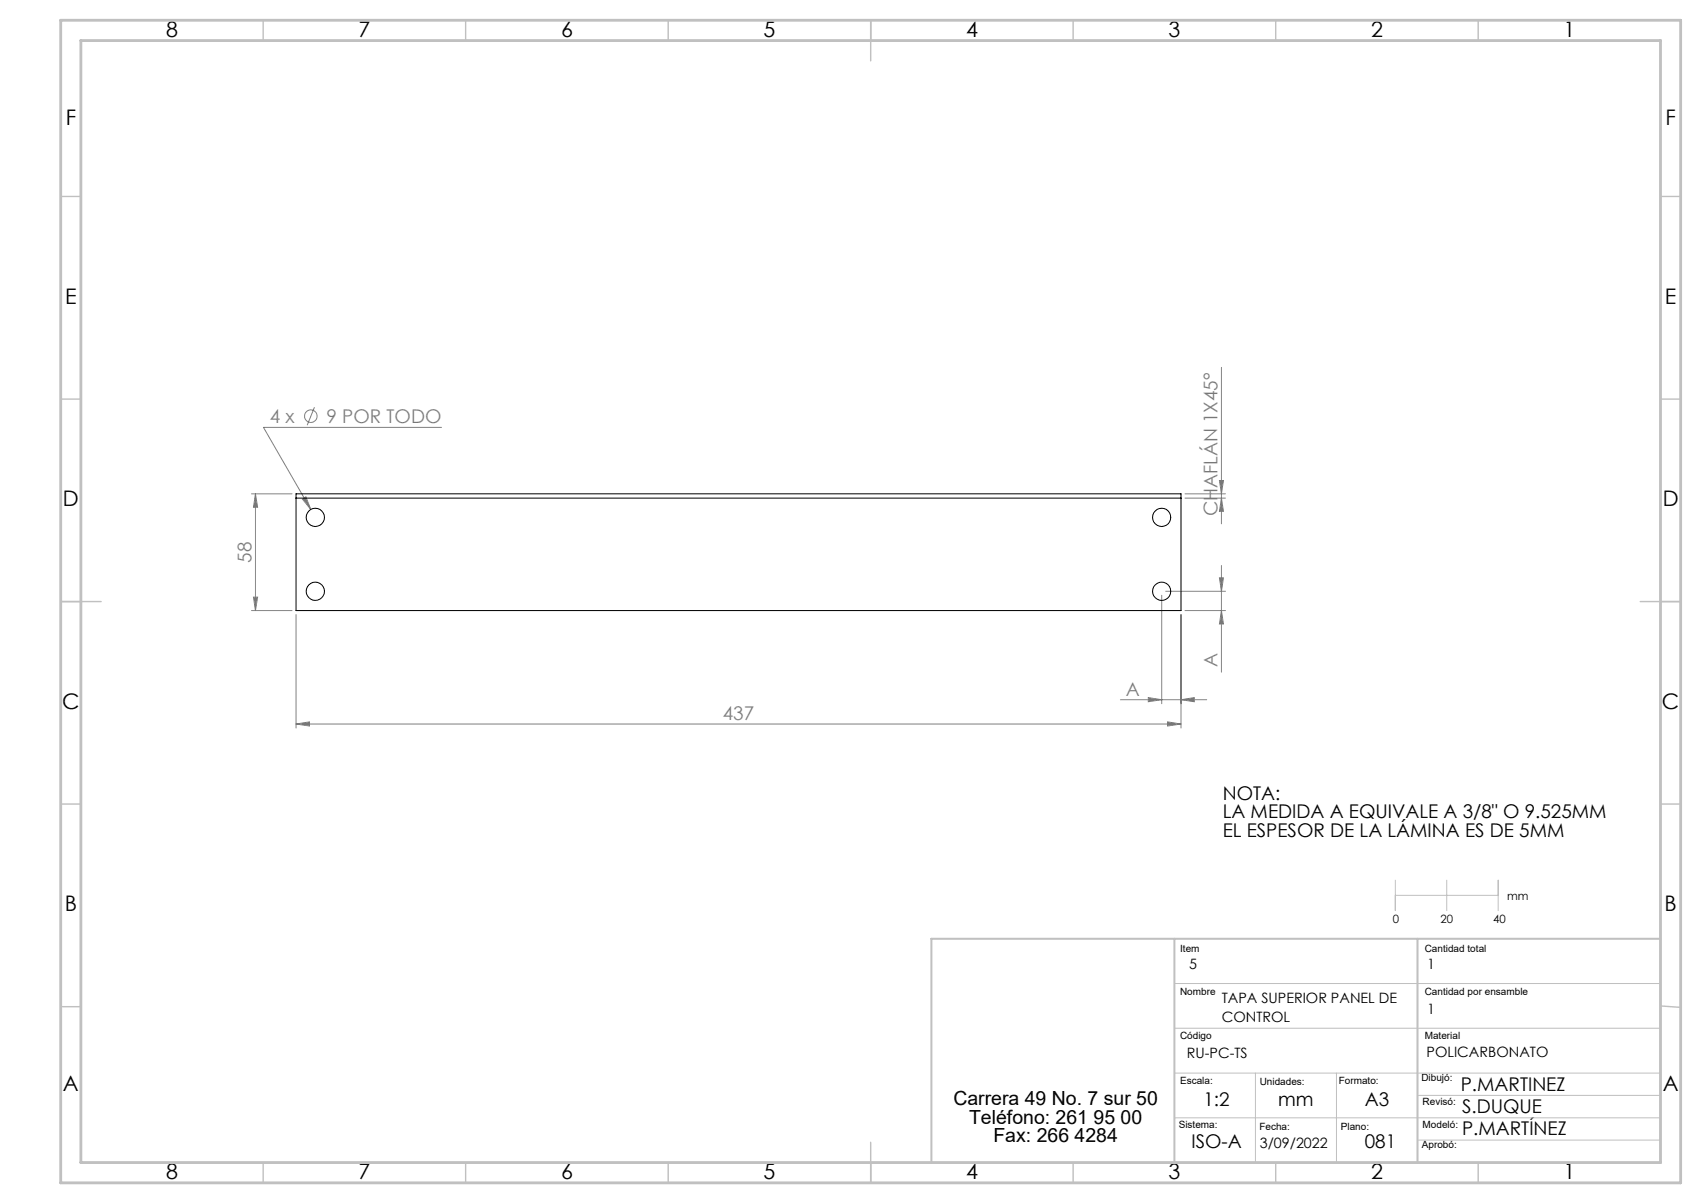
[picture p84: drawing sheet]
<svg xmlns="http://www.w3.org/2000/svg" width="420mm" height="297mm" viewBox="0 0 420 297" stroke-linecap="round" stroke-linejoin="round" font-family="sans-serif">
<defs><g id="words">
<g font-size="5.3">
<text x="41" y="9">8</text>
<text x="88.5" y="9">7</text>
<text x="138.5" y="9">6</text>
<text x="188.5" y="9">5</text>
<text x="238.5" y="9">4</text>
<text x="288.5" y="9">3</text>
<text x="338.5" y="9">2</text>
<text x="386" y="9">1</text>
<text x="16.2" y="30.8">F</text>
<text x="411.2" y="30.8">F</text>
<text x="16.1" y="75">E</text>
<text x="411.1" y="75">E</text>
<text x="15.5" y="125">D</text>
<text x="410.5" y="125">D</text>
<text x="15.4" y="175">C</text>
<text x="410.4" y="175">C</text>
<text x="16" y="225">B</text>
<text x="411" y="225">B</text>
<text x="15.5" y="269.3">A</text>
<text x="410.5" y="269.3">A</text>
<text x="41" y="291">8</text>
<text x="88.5" y="291">7</text>
<text x="138.5" y="291">6</text>
<text x="188.5" y="291">5</text>
<text x="238.5" y="291">4</text>
<text x="288.5" y="291">3</text>
<text x="338.5" y="291">2</text>
<text x="386" y="291">1</text>
</g>
<g font-size="4.8">
<text x="235.4" y="272.9">Carrera 49 No. 7 sur 50</text>
<text x="239.3" y="277.4">Teléfono: 261 95 00</text>
<text x="245.3" y="281.9">Fax: 266 4284</text>
</g>
<g font-size="4.7" fill="#808080">
<text x="66.6" y="104.4">4 x</text>
<text x="80.6" y="104.4">9 POR TODO</text>
<text x="300.6" y="127.5" transform="rotate(-90 300.6 127.5)">CHAFLÁN 1X45°</text>
<text x="62.1" y="138.9" transform="rotate(-90 62.1 138.9)">58</text>
<text x="300.6" y="164.6" transform="rotate(-90 300.6 164.6)">A</text>
<text x="278" y="171.7">A</text>
<text x="178.5" y="177.7">437</text>
</g>
<g font-size="4.7">
<text x="301.9" y="197.5">NOTA:</text>
<text x="301.9" y="202.1">LA MEDIDA A EQUIVALE A 3/8&quot; O 9.525MM</text>
<text x="301.9" y="206.6">EL ESPESOR DE LA LÁMINA ES DE 5MM</text>
<text x="360.7" y="269.2">P.MARTINEZ</text>
<text x="297.2" y="272.9">1:2</text>
<text x="315.6" y="272.9">mm</text>
<text x="337" y="272.9">A3</text>
<text x="361" y="274.8">S.DUQUE</text>
<text x="361" y="280.2">P.MARTÍNEZ</text>
<text x="294.2" y="283.5">ISO-A</text>
<text x="337" y="283.5">081</text>
</g>
<g font-size="3.5">
<text x="293.6" y="239.2">5</text>
<text x="352.4" y="239.2">1</text>
<text x="301.7" y="247.7">TAPA SUPERIOR PANEL DE</text>
<text x="352.4" y="250.2">1</text>
<text x="301.7" y="252.2">CONTROL</text>
<text x="293.1" y="261.2">RU-PC-TS</text>
<text x="352.2" y="261.1">POLICARBONATO</text>
<text x="311.1" y="283.5">3/09/2022</text>
</g>
<g font-size="2.8">
<text x="343.9" y="227.8">0</text>
<text x="355.7" y="227.8">20</text>
<text x="368.7" y="227.8">40</text>
<text x="372.2" y="222.3">mm</text>
</g>
<g font-size="2.5">
<text x="291.4" y="235.1">Item</text>
<text x="351.8" y="235.1">Cantidad total</text>
<text x="291.4" y="245.5">Nombre</text>
<text x="351.8" y="245.5">Cantidad por ensamble</text>
<text x="291.4" y="256.5">Código</text>
<text x="351.8" y="256.5">Material</text>
<text x="291.4" y="267.7">Escala:</text>
<text x="311" y="267.8">Unidades:</text>
<text x="330.6" y="267.7">Formato:</text>
<text x="351" y="267">Dibujó:</text>
<text x="351.3" y="272.9">Revisó:</text>
<text x="291" y="278.4">Sistema:</text>
<text x="311" y="279">Fecha:</text>
<text x="331.1" y="279">Plano:</text>
<text x="351.3" y="278.4">Modeló:</text>
<text x="351.1" y="283.5">Aprobó:</text>
</g>
</g></defs>
<g fill="none" stroke="#808080" stroke-width=".25">
<path d="M301.6 90.7v38.6M77.6 100.5l-1.8 4.5M109 105.5h-43.9l11.6 20.3M301.1 118.6h1l-.5 3.3zM62.1 121.9h10M63.1 121.9v28.8M63.1 121.9l.5 3.3h-1zM74.6 123.2l.9-.5 1.2 3.1zM292.6 121.9h10M292.6 123h10M301.6 123l.5 3.3h-1zM301.6 139.6v26.3"/>
<path d="M62.1 150.7h10M62.6 147.4h1l-.5 3.3zM73.1 151.7v28M286.8 147v26.7M287.8 146h14.8M291.6 151.7v28M292.6 150.7h10M301.1 142.7h1l-.5 3.3zM301.6 150.7l.5 3.4h-1zM73.1 178.7l3.3-.5v1zM73.1 178.7h218.5M276.6 172.8h21.4"/>
<path d="M283.5 172.2l3.3 .6-3.3 .4zM288.3 178.2l3.3 .5-3.3 .5zM291.6 172.8l3.3-.6v1z"/>
<circle cx="76.8" cy="102.8" r="1.55"/>
</g>
<path d="M344.5 217.3v7.5M357.2 217.3v7.5M369.9 217.3v7.5M344.5 221h25.4M290 242.8h120M290 253.9h120M290 264.9h120M290 276h120M310 264.9v22.1M330 264.9v22.1M350 270.4h60M350 281.5h60" fill="none" stroke="#c0c0c0" stroke-width=".25"/>
<g fill="none" stroke="#c0c0c0" stroke-width=".35">
<path d="M65 5v5M115 5v5M165 5v5M215 5v10M265 5v5M315 5v5M365 5v5M15 48.5h5M410 48.5h5M15 98.5h5M410 98.5h5M15 148.5h10"/>
<path d="M405 148.5h10M15 198.5h5M410 198.5h5M15 248.5h5M410 248.4l5 .3M65 287v5M115 287v5M165 287v5M215 282v10M265 287v5M315 287v5M365 287v5"/>
</g>
<path d="M290 231.8v55.2M350 231.8v55.2M410 231.8h-180v55.2" fill="none" stroke="#c0c0c0" stroke-width=".5"/>
<path d="M15 5h400v287h-400zM20 10h390v277h-390z" fill="none" stroke="#c0c0c0" stroke-width=".7"/>
<g fill="#808080">
<path d="M73.1 178.7l3.3-.5v1zM288.3 178.2l3.3 .5-3.3 .5zM283.5 172.2l3.3 .6-3.3 .4zM291.6 172.8l3.3-.6v1zM74.6 123.2l2.1 2.6-1.2-3.1z"/>
<path d="M62.6 147.4h1l-.5 3.3zM63.1 121.9l.5 3.3h-1z"/>
<path d="M301.1 118.6h1l-.5 3.3zM301.6 123l.5 3.3h-1zM301.1 142.7h1l-.5 3.3zM301.6 150.7l.5 3.4h-1z"/>
</g>
<g fill="none" stroke="#000" stroke-width=".25">
<path d="M73.1 121.9h218.5v28.8h-218.5zM73.1 123h218.5"/>
<circle cx="77.9" cy="127.7" r="2.26"/>
<circle cx="286.8" cy="127.7" r="2.25"/>
<circle cx="77.9" cy="146" r="2.25"/>
<circle cx="286.8" cy="146" r="2.24"/>
</g>
<use href="#words"/>
</svg>
